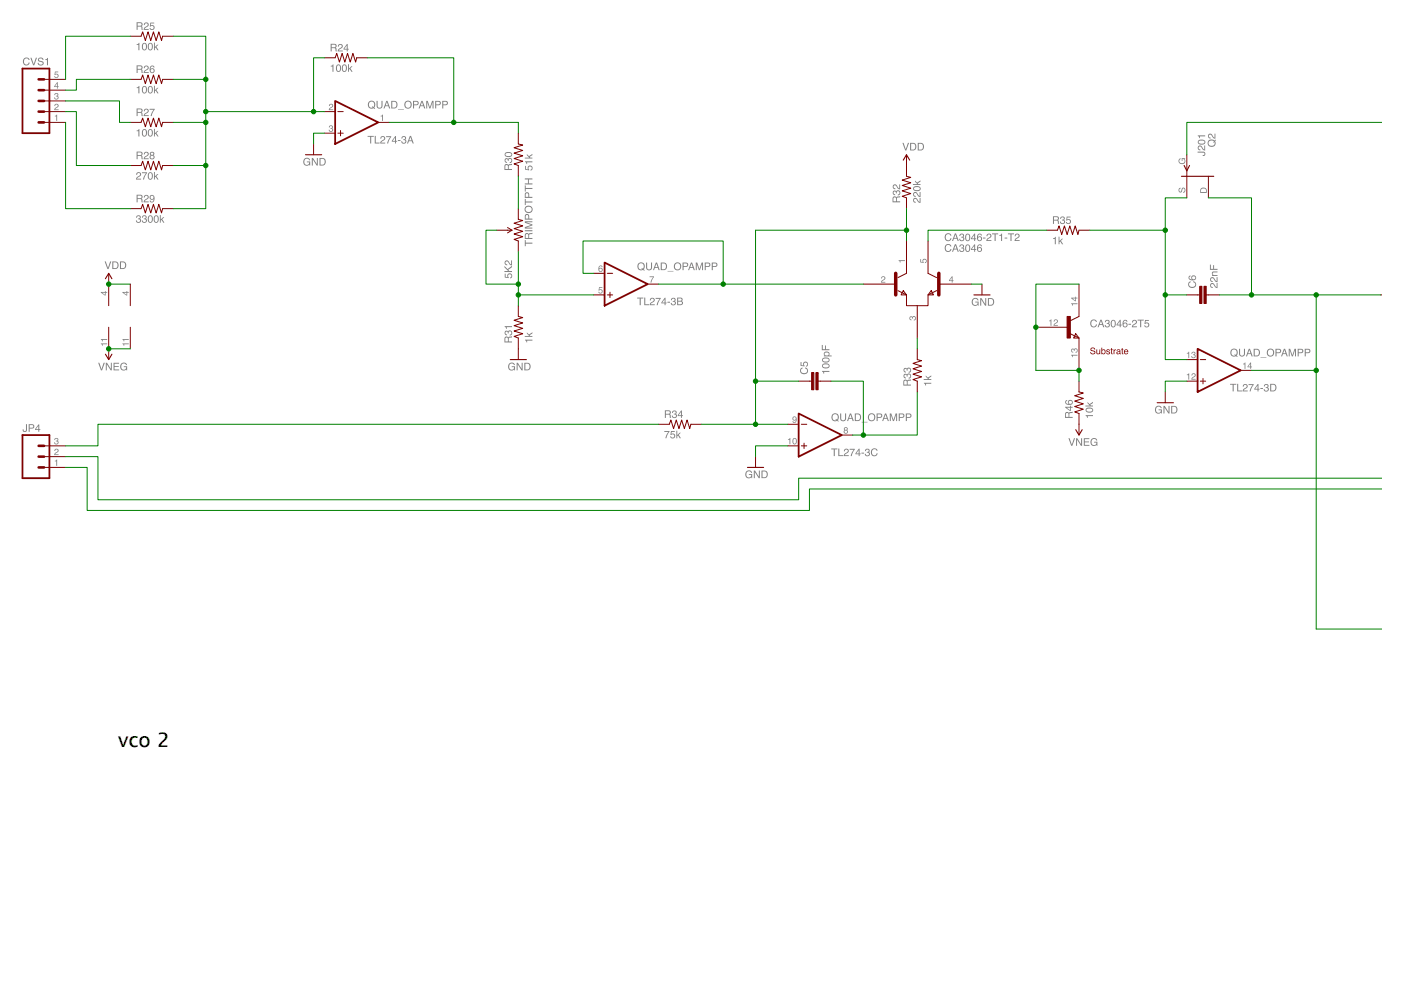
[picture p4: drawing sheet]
<svg xmlns="http://www.w3.org/2000/svg" width="297mm" height="210mm" viewBox="0 0 297 210" stroke-linecap="round" stroke-linejoin="round" font-family="sans-serif">
<defs><g id="words">
<text font-size="4.2" x="25" y="158.5">vco 2</text>
</g></defs>
<g fill="#808080">
<path d="M69.9 22.1a.46 .46 0 0 1 .7 .2 .46 .46 0 0 1-.4 .6l-.3 .3h.7v.2h-.9l.2-.5a.47 .47 0 0 0 .4-.2 .47 .47 0 0 0 0-.5h-.3l-.1 .3h-.2z"/>
<path d="M69.9 26.7a.39 .39 0 0 1 .6-.1 .39 .39 0 0 1-.1 .6 .45 .45 0 0 1-.1 .8 .45 .45 0 0 1-.6-.5h.2a.27 .27 0 0 0 .4 .3 .27 .27 0 0 0 0-.5h-.2v-.1a.22 .22 0 0 0 .3-.2 .22 .22 0 0 0-.2-.3l-.5 .3z"/>
<path d="M80.7 24.6l.5-.3v1.3h-.2v-.9h-.3z"/>
<path d="M11.6 24.6l.5-.3v1.3h-.2v-.9h-.3z"/>
<path d="M11.7 22.1a.46 .46 0 0 1 .7 .2 .46 .46 0 0 1-.5 .6l-.2 .3h.7v.2h-.9l.2-.5a.47 .47 0 0 0 .4-.2 .47 .47 0 0 0 0-.5h-.3l-.1 .3h-.2z"/>
<path d="M11.7 19.8a.39 .39 0 0 1 .6 0 .39 .39 0 0 1-.1 .6 .45 .45 0 0 1-.1 .7 .45 .45 0 0 1-.6-.4h.2a.27 .27 0 0 0 .3 .2 .27 .27 0 0 0 .1-.4l-.2-.1v-.1a.22 .22 0 0 0 .3-.2 .22 .22 0 0 0-.2-.2l-.5 .3z"/>
<path d="M11.6 15.2h.7v.1h-.5l-.1 .4a.47 .47 0 0 1 .7 .2 .47 .47 0 0 1-.3 .7 .47 .47 0 0 1-.6-.4h.2a.29 .29 0 0 0 .4 .1 .29 .29 0 0 0 .1-.5 .29 .29 0 0 0-.5 .1h-.2z"/>
<path d="M127 60.9h.7v.1h-.6v.4a.47 .47 0 0 1 .6 .2 .47 .47 0 0 1-.3 .7 .47 .47 0 0 1-.5-.4h.1a.29 .29 0 0 0 .5 .1 .29 .29 0 0 0 0-.5 .29 .29 0 0 0-.4 .1h-.2z"/>
<path d="M137.7 58.6h1l-.6 1.3h-.2l.1-.2 .5-.9h-.8z"/>
<path d="M190.5 55.2h1.4v.2h-1v.3h-.1z"/>
<path d="M187 58.7a.46 .46 0 0 1 .7 .2 .46 .46 0 0 1-.5 .6l-.2 .3h.7v.1h-.9l.1-.4a.47 .47 0 0 0 .5-.2 .47 .47 0 0 0 0-.6l-.3 .1-.1 .3h-.2z"/>
<path d="M192.9 67.2l.3-.1 .2 .1a.45 .45 0 0 1 .8 .1 .45 .45 0 0 1-.5 .6v-.1a.27 .27 0 0 0 .3-.4 .27 .27 0 0 0-.5 0v.2l-.1-.1a.22 .22 0 0 0-.2-.3 .22 .22 0 0 0-.2 .3l.3 .4-.5-.3z"/>
<path d="M195.1 54.9h.2v.6l.4 .1a.47 .47 0 0 1 .2-.7 .47 .47 0 0 1 .6 .3 .47 .47 0 0 1-.4 .6v-.2a.29 .29 0 0 0 .1-.4 .29 .29 0 0 0-.4-.1 .29 .29 0 0 0 .1 .5l-.1 .1-.7-.1z"/>
<path d="M11.6 97.7l.5-.3v1.4h-.2v-1h-.3z"/>
<path d="M11.7 95.2a.46 .46 0 0 1 .7 .2 .46 .46 0 0 1-.5 .7l-.2 .2h.7v.2h-.9l.2-.4a.47 .47 0 0 0 .4-.3 .47 .47 0 0 0 0-.5h-.3l-.1 .3h-.2z"/>
<path d="M11.7 92.9a.39 .39 0 0 1 .6 0 .39 .39 0 0 1-.1 .6 .45 .45 0 0 1-.1 .8 .45 .45 0 0 1-.6-.5h.2a.27 .27 0 0 0 .3 .3 .27 .27 0 0 0 .1-.5h-.2v-.2a.22 .22 0 0 0 .3-.1 .22 .22 0 0 0-.2-.3l-.5 .3z"/>
<path d="M250 40l.3-.2v.2a.32 .32 0 0 0-.3 .3 .32 .32 0 0 0 .3 .3h.1a.55 .55 0 0 1 .2-.6 .55 .55 0 0 1 .6-.1l.1 .4a.48 .48 0 0 1-.5 .6v-.2a.36 .36 0 0 0 .4-.4 .36 .36 0 0 0-.4-.3 .57 .57 0 0 1-.2 .6 .57 .57 0 0 1-.6 .1l-.1-.4z"/>
<path d="M250 33.7l.3-.1v.1a.49 .49 0 0 0 0 .8 .49 .49 0 0 0 .7 0 .49 .49 0 0 0-.1-.8h-.2v.4h-.2v-.6h.8l-.2 .2a.69 .69 0 0 1-.1 .9 .69 .69 0 0 1-.9 0 .69 .69 0 0 1-.1-.9z"/>
<path d="M78.3 21.5a.84 .84 0 0 1 1.1 .2 .84 .84 0 0 1-.1 1.1l.2 .2-.1 .1-.2-.2a.85 .85 0 0 1-1.2-.3 .85 .85 0 0 1 .3-1.1zM78.4 21.7a.65 .65 0 0 0-.2 .8 .65 .65 0 0 0 .8 .3l-.2-.1 .2-.2 .2 .2a.64 .64 0 0 0 .1-.9 .64 .64 0 0 0-.9-.1zM79.8 21.4h.3v1a.42 .42 0 0 0 .4 .5 .42 .42 0 0 0 .4-.5v-1h.2v.9a.64 .64 0 0 1-.6 .7 .64 .64 0 0 1-.7-.7zM82 21.6l-.2 .7h.5zM81.9 21.4h.3l.5 1.6h-.2l-.2-.5h-.6l-.2 .5h-.2zM83.2 21.6v1.2h.4a.63 .63 0 0 0 .5-.6 .63 .63 0 0 0-.5-.6zM82.9 21.4h.7a.82 .82 0 0 1 .7 .8 .82 .82 0 0 1-.7 .8h-.7zM84.4 23.2h1.2v.1h-1.2zM85.7 22.2a.85 .85 0 0 1 1.7 0 .85 .85 0 0 1-1.7 0zM85.9 22.2a.65 .65 0 0 0 1.3 0 .65 .65 0 0 0-1.3 0zM87.6 21.4h.7a.46 .46 0 0 1 .5 .5 .46 .46 0 0 1-.5 .4h-.5v.7h-.2zM87.8 21.6v.5h.4a.28 .28 0 0 0 .4-.2 .28 .28 0 0 0-.4-.3zM89.5 21.6l-.3 .7h.5zM89.3 21.4h.3l.6 1.6h-.3l-.1-.5h-.7l-.1 .5h-.3zM90.4 21.4h.3l.4 1.3 .5-1.3h.3v1.6h-.2v-1.4l-.4 1.4h-.3l-.4-1.4v1.4h-.2zM92.3 21.4h.7a.46 .46 0 0 1 .5 .5 .46 .46 0 0 1-.5 .4h-.5v.7h-.2zM92.5 21.6v.5h.4a.28 .28 0 0 0 .3-.2 .28 .28 0 0 0-.3-.3zM93.8 21.4h.7a.46 .46 0 0 1 .5 .5 .46 .46 0 0 1-.5 .4h-.5v.7h-.2zM94 21.6v.5h.4a.28 .28 0 0 0 .3-.2 .28 .28 0 0 0-.3-.3z"/>
<path d="M70.1 14l.6-.3v1.5h-.2v-1.1h-.4zM71.4 13.8a.67 .67 0 0 1 .8 .2 .67 .67 0 0 1 .1 .8 .55 .55 0 0 1-.7 .4 .55 .55 0 0 1-.4-.7zM71.6 13.9a.87 .87 0 0 0 .2 1.2 .76 .76 0 0 0 0-1.3zM72.6 13.8a.67 .67 0 0 1 .9 .2 .67 .67 0 0 1 0 .8 .55 .55 0 0 1-.7 .4 .55 .55 0 0 1-.3-.7zM72.9 13.9a.87 .87 0 0 0 .1 1.2 .76 .76 0 0 0 0-1.3zM73.8 13.6h.2v.9l.5-.5h.2l-.4 .5 .5 .7h-.3l-.4-.6-.1 .2v.4h-.2z"/>
<path d="M64.5 33.7a.71 .71 0 0 1 1.2 .3h-.2a.61 .61 0 0 0-1 .1 .61 .61 0 0 0 .6 .9l.3-.2 .2-.4h-.5v-.2h.7v.9l-.2-.2a.81 .81 0 0 1-1.2 0 .81 .81 0 0 1 .1-1.2zM66.1 33.5h.3l.8 1.3v-1.3h.2v1.6h-.3l-.8-1.3v1.3h-.2zM68 33.7v1.2h.3a.63 .63 0 0 0 .5-.6 .63 .63 0 0 0-.5-.6zM67.7 33.5h.7a.82 .82 0 0 1 .7 .8 .82 .82 0 0 1-.7 .8h-.7z"/>
<path d="M29 9.4l.6-.3v1.5h-.3v-1.1h-.3zM30.3 9.2a.67 .67 0 0 1 .8 .2 .67 .67 0 0 1 0 .8 .55 .55 0 0 1-.7 .5 .55 .55 0 0 1-.3-.8zM30.5 9.3a.87 .87 0 0 0 .1 1.2 .76 .76 0 0 0 0-1.2zM31.5 9.2a.67 .67 0 0 1 .9 .2 .67 .67 0 0 1 0 .8 .55 .55 0 0 1-.7 .5 .55 .55 0 0 1-.4-.8zM31.7 9.3a.87 .87 0 0 0 .2 1.2 .76 .76 0 0 0 0-1.2zM32.6 9h.2v1l.5-.5h.3l-.5 .4 .5 .7h-.2l-.4-.5-.2 .1v.4h-.2z"/>
<path d="M29 18.5l.6-.3v1.6h-.3v-1.1h-.3zM30.3 18.4a.67 .67 0 0 1 .8 .1 .67 .67 0 0 1 0 .9 .55 .55 0 0 1-.7 .4 .55 .55 0 0 1-.3-.8zM30.5 18.4a.87 .87 0 0 0 .1 1.3 .76 .76 0 0 0 0-1.3zM31.5 18.4a.67 .67 0 0 1 .9 .1 .67 .67 0 0 1 0 .9 .55 .55 0 0 1-.7 .4 .55 .55 0 0 1-.4-.8zM31.7 18.4a.87 .87 0 0 0 .2 1.3 .76 .76 0 0 0 0-1.3zM32.6 18.2h.2v.9l.5-.5h.3l-.5 .5 .5 .7h-.2l-.4-.6-.2 .1v.5h-.2z"/>
<path d="M29 27.7l.6-.3v1.5h-.3v-1.1h-.3zM30.3 27.5a.67 .67 0 0 1 .8 .2 .67 .67 0 0 1 0 .8 .55 .55 0 0 1-.7 .4 .55 .55 0 0 1-.3-.7zM30.5 27.6a.87 .87 0 0 0 .1 1.2 .76 .76 0 0 0 0-1.3zM31.5 27.5a.67 .67 0 0 1 .9 .2 .67 .67 0 0 1 0 .8 .55 .55 0 0 1-.7 .4 .55 .55 0 0 1-.4-.7zM31.7 27.6a.87 .87 0 0 0 .2 1.2 .76 .76 0 0 0 0-1.3zM32.6 27.3h.2v1l.5-.5h.3l-.5 .4 .5 .7h-.2l-.4-.6-.2 .2v.4h-.2z"/>
<path d="M29.1 36.6a.54 .54 0 0 1 .8 .3 .54 .54 0 0 1-.5 .7l-.3 .3h.8v.2h-1.1l.2-.5a.61 .61 0 0 0 .6-.8l-.4-.1-.1 .4h-.2zM30.1 36.5h1.1l-.7 1.6h-.2l.1-.3 .6-1.1h-.9zM31.5 36.7a.67 .67 0 0 1 .9 .1 .67 .67 0 0 1 0 .9 .55 .55 0 0 1-.7 .4 .55 .55 0 0 1-.4-.8zM31.7 36.7a.87 .87 0 0 0 .2 1.2 .76 .76 0 0 0 0-1.2zM32.6 36.5h.2v.9l.5-.5h.3l-.5 .4 .5 .8h-.2l-.4-.6-.2 .1v.5h-.2z"/>
<path d="M29 45.7a.45 .45 0 0 1 .7 0 .45 .45 0 0 1-.1 .7 .52 .52 0 0 1-.1 .9 .52 .52 0 0 1-.7-.6h.2a.32 .32 0 0 0 .5 .4 .32 .32 0 0 0 0-.6h-.3l.1-.2a.26 .26 0 0 0 .3-.2 .26 .26 0 0 0-.2-.3l-.3 .2v.2h-.2zM30.3 45.7a.45 .45 0 0 1 .7 0 .45 .45 0 0 1-.1 .7 .52 .52 0 0 1-.1 .9 .52 .52 0 0 1-.7-.6h.2a.32 .32 0 0 0 .4 .4 .32 .32 0 0 0 0-.6h-.2v-.2a.26 .26 0 0 0 .4-.2 .26 .26 0 0 0-.3-.3l-.3 .2v.2h-.2zM31.5 45.8a.67 .67 0 0 1 .9 .1 .67 .67 0 0 1 0 .9 .55 .55 0 0 1-.7 .4 .55 .55 0 0 1-.4-.7zM31.7 45.9a.87 .87 0 0 0 .2 1.2 .76 .76 0 0 0 0-1.3zM32.8 45.8a.67 .67 0 0 1 .8 .1 .67 .67 0 0 1 0 .9 .55 .55 0 0 1-.7 .4 .55 .55 0 0 1-.3-.7zM33 45.9a.87 .87 0 0 0 .1 1.2 .76 .76 0 0 0 0-1.3zM33.9 45.6h.2v.9l.5-.5h.2l-.4 .5 .5 .7h-.3l-.4-.6-.1 .2v.4h-.2z"/>
<path d="M111.3 35.2h.2v.6l.5 .1a.54 .54 0 0 1 .2-.8 .54 .54 0 0 1 .8 .4 .54 .54 0 0 1-.5 .7v-.2a.34 .34 0 0 0 .1-.5 .34 .34 0 0 0-.5-.1 .34 .34 0 0 0 .1 .5v.2l-.9-.1zM111.3 34.2h1.6v.2h-1.1v.4h-.2zM111.7 32.7l.4 .4 .8-.5v.3l-.6 .4 .1 .1h.5v.2h-1.6v-.2h.9l-.5-.5z"/>
<path d="M111.3 50.9h.2v.5h1.4v.3h-1.4v.5h-.2zM111.6 49.7l-.1 .8h.5l-.1-.8zM111.4 49.5l.4-.1 .3 .2 .8-.3v.3l-.6 .1-.1 .3v.5h.7v.2h-1.6zM111.3 48.8h1.6v.2h-1.6zM111.3 46.9h1.6v.2h-1.4l1.4 .5v.2l-1.4 .5h1.4v.2h-1.6v-.3l1.3-.5-1.3-.5zM111.4 45.5l.3-.1 .4 .1 .1 .9h.7v.2h-1.6zM111.6 45.6l-.1 .8h.5v-.7zM111.3 44.4a.83 .83 0 0 1 1.6 0 .83 .83 0 0 1-1.6 0zM111.4 44.4a.65 .65 0 0 0 1.3 0 .65 .65 0 0 0-1.3 0zM111.3 42.2h.2v.5h1.4v.2h-1.4v.6h-.2zM111.4 40.9l.3-.1 .4 .1 .1 .8h.7v.3h-1.6zM111.6 41l-.1 .7h.5v-.6zM111.3 39.3h.2v.6h1.4v.2h-1.4v.5h-.2zM111.3 37.8h1.6v.2h-.8v.9h.8v.2h-1.6v-.2h.6v-.9h-.6z"/>
<path d="M111.3 72h1.6v.2h-1.1v.4h-.2zM111.7 70.5l.4 .4 .8-.4v.2l-.6 .4 .1 .1h.5v.2h-1.6v-.2h.9l-.5-.5z"/>
<path d="M107.9 77.1a.71 .71 0 0 1 1.3 .3h-.2a.61 .61 0 0 0-1.1 .1 .61 .61 0 0 0 .6 .9l.4-.1 .1-.5h-.5v-.1h.7v.8l-.2-.2a.81 .81 0 0 1-1.2 0 .81 .81 0 0 1 .1-1.2zM109.5 76.9h.3l.8 1.3v-1.3h.2v1.6h-.2l-.9-1.3v1.3h-.2zM111.4 77.1v1.2h.4a.63 .63 0 0 0 .5-.6 .63 .63 0 0 0-.5-.6zM111.2 76.9h.6a.82 .82 0 0 1 .7 .8 .82 .82 0 0 1-.7 .8h-.6z"/>
<path d="M135.5 55.8a.84 .84 0 0 1 1.1 .2 .84 .84 0 0 1-.1 1.1l.2 .2-.1 .1-.3-.2a.85 .85 0 0 1-1.1-.3 .85 .85 0 0 1 .3-1.1zM135.5 56a.65 .65 0 0 0-.1 .8 .65 .65 0 0 0 .8 .3l-.2-.2 .1-.1 .2 .2a.64 .64 0 0 0 .1-.9 .64 .64 0 0 0-.9-.1zM137 55.7h.2v1a.42 .42 0 0 0 .4 .4 .42 .42 0 0 0 .4-.4v-1h.2v.9a.64 .64 0 0 1-.6 .7 .64 .64 0 0 1-.6-.7zM139.2 55.9l-.3 .7h.5zM139.1 55.7h.2l.6 1.6h-.3l-.1-.5h-.7l-.1 .5h-.3zM140.3 55.9v1.2h.4a.63 .63 0 0 0 .5-.6 .63 .63 0 0 0-.5-.6zM140.1 55.7h.6a.82 .82 0 0 1 .7 .8 .82 .82 0 0 1-.7 .8h-.6zM141.5 57.4h1.3v.2h-1.3zM142.9 56.5a.83 .83 0 0 1 1.6 0 .83 .83 0 0 1-1.6 0zM143.1 56.4a.62 .62 0 0 0 1.2 0 .62 .62 0 0 0-1.2 0zM144.7 55.7h.7a.46 .46 0 0 1 .5 .4 .46 .46 0 0 1-.5 .5h-.5v.7h-.2zM144.9 55.9v.5h.5a.28 .28 0 0 0 .3-.3 .28 .28 0 0 0-.3-.2zM146.6 55.9l-.3 .7h.6zM146.5 55.7h.2l.6 1.6h-.2l-.2-.5h-.6l-.2 .5h-.2zM147.5 55.7h.3l.5 1.3 .4-1.3h.4v1.6h-.2v-1.4l-.5 1.4h-.2l-.5-1.4v1.4h-.2zM149.4 55.7h.7a.46 .46 0 0 1 .5 .4 .46 .46 0 0 1-.5 .5h-.5v.7h-.2zM149.6 55.9v.5h.5a.28 .28 0 0 0 .3-.3 .28 .28 0 0 0-.3-.2zM150.9 55.7h.7a.46 .46 0 0 1 .5 .4 .46 .46 0 0 1-.5 .5h-.5v.7h-.2zM151.1 55.9v.5h.5a.28 .28 0 0 0 .3-.3 .28 .28 0 0 0-.3-.2z"/>
<path d="M22.2 55.4h.2l.5 1.4 .5-1.4h.2l-.6 1.6h-.2zM24 55.6v1.3h.4a.63 .63 0 0 0 .5-.7 .63 .63 0 0 0-.5-.6zM23.8 55.4h.7a.82 .82 0 0 1 .6 .8 .82 .82 0 0 1-.6 .8h-.7zM25.7 55.6v1.3h.3a.63 .63 0 0 0 .5-.7 .63 .63 0 0 0-.5-.6zM25.4 55.4h.7a.82 .82 0 0 1 .7 .8 .82 .82 0 0 1-.7 .8h-.7z"/>
<path d="M20.8 76.9h.3l.4 1.4 .5-1.4h.2l-.6 1.6h-.2zM22.4 76.9h.3l.8 1.3v-1.3h.2v1.6h-.2l-.9-1.3v1.3h-.2zM24.1 76.9h1.1v.2h-.9v.5h.9v.2h-.9v.5h1v.2h-1.2zM25.7 77.1a.71 .71 0 0 1 1.2 .3h-.2a.61 .61 0 0 0-1 .1 .61 .61 0 0 0 .5 .9l.4-.1 .2-.5h-.6v-.1h.8v.8l-.2-.2a.81 .81 0 0 1-1.2 0 .81 .81 0 0 1 .1-1.2z"/>
<path d="M200.5 52a.7 .7 0 0 1 .7-.3 .7 .7 0 0 1 .5 .6h-.2a.57 .57 0 0 0-.9-.2 .57 .57 0 0 0 0 .8 .49 .49 0 0 0 .5 .3 .49 .49 0 0 0 .4-.4h.2a.77 .77 0 0 1-1.1 .5 .77 .77 0 0 1-.2-1.2zM202.6 52l-.3 .7h.5zM202.5 51.8h.2l.6 1.6h-.3l-.1-.5h-.7l-.1 .5h-.3zM203.6 51.9a.45 .45 0 0 1 .7 0 .45 .45 0 0 1-.1 .7 .52 .52 0 0 1-.1 .8 .52 .52 0 0 1-.7-.5h.2a.32 .32 0 0 0 .4 .3 .32 .32 0 0 0 0-.5h-.2v-.2a.26 .26 0 0 0 .4-.2 .26 .26 0 0 0-.3-.3l-.3 .1v.2h-.2zM204.8 52a.67 .67 0 0 1 .9 .1 .67 .67 0 0 1 0 .9 .55 .55 0 0 1-.7 .4 .55 .55 0 0 1-.4-.8zM205 52a.87 .87 0 0 0 .2 1.2 .76 .76 0 0 0 0-1.2zM206.5 52.1l-.5 .7h.5zM206.6 51.8h.1v1h.3v.2h-.3v.4h-.2v-.4h-.6zM207.3 52l.6-.2 .3 .4h-.2a.32 .32 0 0 0-.4-.2 .32 .32 0 0 0-.2 .4l-.1 .2a.53 .53 0 0 1 .9 .2 .53 .53 0 0 1-.4 .7 .53 .53 0 0 1-.6-.6zM207.4 52.9a.34 .34 0 0 0 .6 0 .34 .34 0 0 0-.6 0z"/>
<path d="M193.7 42.1a.92 .92 0 0 1 1.2 .7h.1v-.8h.2v1l-.5-.2a.61 .61 0 0 0-.8-.6l-.1 .4 .4 .2v.2a.54 .54 0 0 1-.6-.3 .54 .54 0 0 1 .1-.6zM193.7 40.8a.92 .92 0 0 1 1.2 .7l.1 .1v-.9h.2v1.1l-.5-.2a.61 .61 0 0 0-.8-.6l-.1 .4 .4 .1v.2a.54 .54 0 0 1-.6-.3 .54 .54 0 0 1 .1-.6zM193.7 39.7a.95 .95 0 0 1 1.5 .3 .87 .87 0 0 1-.8 .5 .87 .87 0 0 1-.8-.5zM193.8 39.8a.64 .64 0 0 0 .5 .6 .64 .64 0 0 0 .7-.2 .56 .56 0 0 0-.3-.6 .56 .56 0 0 0-.6 .1zM194 38.3l.4 .4 .8-.5v.3l-.6 .4 .1 .1h.5v.2h-1.6v-.2h.9l-.5-.5z"/>
<path d="M191.3 30.3h.3l.4 1.4 .5-1.4h.2l-.5 1.6h-.3zM193.2 30.5v1.2h.4a.63 .63 0 0 0 .5-.6 .63 .63 0 0 0-.5-.6zM193 30.3h.6a.82 .82 0 0 1 .7 .8 .82 .82 0 0 1-.7 .8h-.6zM194.8 30.5v1.2h.4a.63 .63 0 0 0 .5-.6 .63 .63 0 0 0-.5-.6zM194.6 30.3h.6a.82 .82 0 0 1 .7 .8 .82 .82 0 0 1-.7 .8h-.6z"/>
<path d="M176.6 87.8a.84 .84 0 0 1 1.1 .2 .84 .84 0 0 1-.1 1.1l.2 .2-.1 .1-.2-.2a.85 .85 0 0 1-1.2-.3 .85 .85 0 0 1 .3-1.1zM176.7 88a.65 .65 0 0 0-.2 .8 .65 .65 0 0 0 .8 .3l-.2-.2 .1-.1 .3 .2a.64 .64 0 0 0 0-.9 .64 .64 0 0 0-.8-.1zM178.1 87.7h.2v1a.42 .42 0 0 0 .5 .4 .42 .42 0 0 0 .4-.4v-1h.2v.9a.64 .64 0 0 1-.6 .7 .64 .64 0 0 1-.7-.7zM180.3 87.9l-.2 .7h.5zM180.2 87.7h.2l.6 1.6h-.2l-.2-.5h-.6l-.2 .5h-.2zM181.5 87.9v1.2h.3a.63 .63 0 0 0 .5-.6 .63 .63 0 0 0-.5-.6zM181.2 87.7h.7a.82 .82 0 0 1 .7 .8 .82 .82 0 0 1-.7 .8h-.7zM182.7 89.4h1.2v.2h-1.2zM184 88.5a.85 .85 0 0 1 1.7 0 .85 .85 0 0 1-1.7 0zM184.2 88.4a.65 .65 0 0 0 1.3 0 .65 .65 0 0 0-1.3 0zM185.9 87.7h.7a.46 .46 0 0 1 .5 .4 .46 .46 0 0 1-.5 .5h-.5v.7h-.2zM186.1 87.9v.5h.4a.28 .28 0 0 0 .3-.3 .28 .28 0 0 0-.3-.2zM187.8 87.9l-.3 .7h.5zM187.6 87.7h.3l.6 1.6h-.3l-.1-.5h-.7l-.1 .5h-.3zM188.7 87.7h.3l.4 1.3 .5-1.3h.3v1.6h-.2v-1.4l-.5 1.4h-.2l-.4-1.4v1.4h-.2zM190.6 87.7h.7a.46 .46 0 0 1 .5 .4 .46 .46 0 0 1-.5 .5h-.5v.7h-.2zM190.8 87.9v.5h.4a.28 .28 0 0 0 .3-.3 .28 .28 0 0 0-.3-.2zM192.1 87.7h.7a.46 .46 0 0 1 .5 .4 .46 .46 0 0 1-.5 .5h-.5v.7h-.2zM192.3 87.9v.5h.4a.28 .28 0 0 0 .3-.3 .28 .28 0 0 0-.3-.2z"/>
<path d="M195.9 81.2h1.6v.2h-1.2v.3h-.1zM196.3 79.6l.4 .5 .8-.5v.2l-.6 .4 .1 .2h.5v.2h-1.7v-.2h1l-.5-.5z"/>
<path d="M174.3 78.6h1.6v.3h-1.2v.3h-.1zM174.4 77.3a.95 .95 0 0 1 1.5 .3 .87 .87 0 0 1-.8 .5 .87 .87 0 0 1-.8-.5zM174.5 77.4a.64 .64 0 0 0 .5 .6 .64 .64 0 0 0 .7-.3 .56 .56 0 0 0-.3-.5 .56 .56 0 0 0-.6 .1zM174.4 76a.95 .95 0 0 1 1.5 .3 .87 .87 0 0 1-.8 .6 .87 .87 0 0 1-.8-.6zM174.5 76.2a.64 .64 0 0 0 .5 .5 .64 .64 0 0 0 .7-.2 .56 .56 0 0 0-.3-.5 .56 .56 0 0 0-.6 0zM174.9 74.9a.39 .39 0 0 0 .4 .5 .39 .39 0 0 0 .3-.6l-.5-.1zM174.8 74.7a.59 .59 0 0 1 .8-.1 .59 .59 0 0 1 .2 .7l.5 .1v.2h-1.6v-.2h.1l-.2-.4zM174.2 73.1h.2v.9h.5v-.8h.2v.8h.8v.3h-1.7z"/>
<path d="M158.2 100a.71 .71 0 0 1 1.3 .3h-.3a.61 .61 0 0 0-1 .1 .61 .61 0 0 0 .6 .8l.3-.1 .2-.4h-.5v-.2h.7v.9l-.2-.2a.81 .81 0 0 1-1.2-.1 .81 .81 0 0 1 .1-1.1zM159.8 99.8h.3l.8 1.3v-1.3h.2v1.6h-.2l-.9-1.3v1.3h-.2zM161.7 100v1.2h.4a.63 .63 0 0 0 .5-.6 .63 .63 0 0 0-.5-.6zM161.5 99.8h.6a.82 .82 0 0 1 .7 .8 .82 .82 0 0 1-.7 .8h-.6z"/>
<path d="M140.8 91.4h1.1l-.6 1.5h-.2v-.3l.6-1h-.9zM142.3 91.4h.8v.2h-.7l-.1 .4a.54 .54 0 0 1 .8 .3 .54 .54 0 0 1-.3 .7 .54 .54 0 0 1-.7-.5h.2a.34 .34 0 0 0 .5 .2 .34 .34 0 0 0 0-.5 .34 .34 0 0 0-.5 0h-.2zM143.4 91.3h.2v.9l.5-.5h.2l-.4 .5 .5 .7h-.3l-.3-.6-.2 .2v.4h-.2z"/>
<path d="M206.2 63.4a.71 .71 0 0 1 1.3 .3h-.3a.61 .61 0 0 0-1 .1 .61 .61 0 0 0 .6 .9l.3-.2 .2-.4h-.5v-.1h.7v.8l-.2-.2a.81 .81 0 0 1-1.2 0 .81 .81 0 0 1 .1-1.2zM207.8 63.2h.3l.8 1.3v-1.3h.2v1.6h-.2l-.9-1.3v1.3h-.2zM209.7 63.4v1.2h.4a.63 .63 0 0 0 .5-.6 .63 .63 0 0 0-.5-.6zM209.5 63.2h.6a.82 .82 0 0 1 .7 .8 .82 .82 0 0 1-.7 .8h-.6z"/>
<path d="M223.3 50.5l.5-.3v1.6h-.2v-1.1h-.3zM224.4 50.2h.2v.9l.5-.5h.3l-.5 .5 .5 .7h-.2l-.4-.6-.2 .1v.5h-.2z"/>
<path d="M261.2 74a.84 .84 0 0 1 1.1 .3 .84 .84 0 0 1-.1 1.1l.2 .2-.1 .1-.2-.2a.85 .85 0 0 1-1.2-.3 .85 .85 0 0 1 .3-1.2zM261.2 74.3a.65 .65 0 0 0-.1 .8 .65 .65 0 0 0 .8 .3l-.2-.2 .1-.1 .2 .2a.64 .64 0 0 0 .1-.9 .64 .64 0 0 0-.9-.1zM262.7 74h.2v.9a.42 .42 0 0 0 .4 .5 .42 .42 0 0 0 .4-.5v-.9h.3v.9a.64 .64 0 0 1-.7 .7 .64 .64 0 0 1-.6-.7zM264.9 74.2l-.3 .7h.5zM264.8 74h.2l.6 1.6h-.2l-.2-.5h-.6l-.2 .5h-.2zM266 74.1v1.3h.4a.63 .63 0 0 0 .5-.6 .63 .63 0 0 0-.5-.7zM265.8 74h.7a.82 .82 0 0 1 .6 .8 .82 .82 0 0 1-.6 .8h-.7zM267.2 75.7h1.3v.1h-1.3zM268.6 74.8a.83 .83 0 0 1 1.6 0 .83 .83 0 0 1-1.6 0zM268.8 74.7a.62 .62 0 0 0 1.2 0 .62 .62 0 0 0-1.2 0zM270.4 74h.8a.46 .46 0 0 1 .4 .4 .46 .46 0 0 1-.4 .5h-.6v.7h-.2zM270.6 74.1v.6h.5a.28 .28 0 0 0 .3-.3 .28 .28 0 0 0-.3-.3zM272.3 74.2l-.2 .7h.5zM272.2 74h.3l.5 1.6h-.2l-.2-.5h-.6l-.2 .5h-.2zM273.2 74h.3l.5 1.3 .5-1.3h.3v1.6h-.2v-1.4l-.5 1.4h-.2l-.5-1.4v1.4h-.2zM275.1 74h.8a.46 .46 0 0 1 .4 .4 .46 .46 0 0 1-.4 .5h-.6v.7h-.2zM275.3 74.1v.6h.5a.28 .28 0 0 0 .3-.3 .28 .28 0 0 0-.3-.3zM276.6 74h.7a.46 .46 0 0 1 .5 .4 .46 .46 0 0 1-.5 .5h-.5v.7h-.2zM276.8 74.1v.6h.5a.28 .28 0 0 0 .3-.3 .28 .28 0 0 0-.3-.3z"/>
<path d="M245.1 86.2a.71 .71 0 0 1 1.2 .3h-.2a.61 .61 0 0 0-1 .2 .61 .61 0 0 0 .5 .8l.4-.1 .1-.4h-.5v-.2h.7v.9l-.1-.2a.81 .81 0 0 1-1.2-.1 .81 .81 0 0 1 .1-1.2zM246.7 86.1h.2l.9 1.3v-1.3h.2v1.6h-.3l-.8-1.3v1.3h-.2zM248.5 86.2v1.3h.4a.63 .63 0 0 0 .5-.6 .63 .63 0 0 0-.5-.7zM248.3 86.1h.7a.82 .82 0 0 1 .6 .8 .82 .82 0 0 1-.6 .8h-.7z"/>
<path d="M256.7 60.1a.92 .92 0 0 1 1.1 .7l.2 .1v-.9h.1v1.1l-.5-.2a.61 .61 0 0 0-.8-.6v.4l.3 .1v.2a.54 .54 0 0 1-.5-.3 .54 .54 0 0 1 .1-.6zM256.7 58.9a.92 .92 0 0 1 1.1 .7h.2v-.8h.1v1l-.5-.2a.61 .61 0 0 0-.8-.5v.3l.3 .2v.2a.54 .54 0 0 1-.5-.3 .54 .54 0 0 1 .1-.6zM257 57.7l.2-.1h.9v.2h-.7a.29 .29 0 0 0-.3 .3 .29 .29 0 0 0 .4 .2h.6v.2h-1.1v-.2h.1l-.2-.2zM256.5 56.1h.2v.9h.5v-.8h.2v.8h.7v.2h-1.6z"/>
<path d="M253.9 32.2h1.1a.47 .47 0 0 1 .6 .4 .47 .47 0 0 1-.6 .5v-.2a.26 .26 0 0 0 .4-.2 .26 .26 0 0 0-.2-.3h-1.3zM254.1 31a.92 .92 0 0 1 1.1 .7h.1v-.9h.2v1.1l-.5-.2a.61 .61 0 0 0-.8-.6v.4l.3 .2v.2a.54 .54 0 0 1-.5-.3 .54 .54 0 0 1 .1-.6zM254.1 29.8a.95 .95 0 0 1 1.5 .3 .87 .87 0 0 1-.8 .6 .87 .87 0 0 1-.9-.6zM254.2 30a.64 .64 0 0 0 .4 .5 .64 .64 0 0 0 .7-.2 .56 .56 0 0 0-.3-.5 .56 .56 0 0 0-.6 0zM254 28.7h1.5v.2h-1.1v.4h-.1z"/>
<path d="M230.2 88h1.5v.2h-1.1v.4h-.1zM230.3 86.6a.95 .95 0 0 1 1.5 .4 .87 .87 0 0 1-.8 .5 .87 .87 0 0 1-.8-.5zM230.4 86.8a.64 .64 0 0 0 .5 .6 .64 .64 0 0 0 .6-.3 .56 .56 0 0 0-.3-.5 .56 .56 0 0 0-.6 .1zM230.6 85.2l.4 .5 .7-.5v.3l-.6 .3 .2 .2h.4v.2h-1.6v-.2h1l-.5-.5z"/>
<path d="M226.5 92.9h.3l.4 1.4 .5-1.4h.2l-.5 1.6h-.3zM228.1 92.9h.3l.8 1.3v-1.3h.2v1.6h-.2l-.8-1.3v1.3h-.3zM229.8 92.9h1.2v.2h-1v.5h.9v.2h-.9v.5h1v.2h-1.2zM231.4 93.1a.71 .71 0 0 1 1.2 .3h-.2a.61 .61 0 0 0-1 .1 .61 .61 0 0 0 .6 .9l.3-.1 .2-.5h-.5v-.1h.7v.8l-.2-.2a.81 .81 0 0 1-1.2 0 .81 .81 0 0 1 .1-1.2z"/>
<path d="M77.9 28.8h1.3v.2h-.5v1.4h-.2v-1.4h-.6zM79.4 28.8h.3v1.4h.8v.2h-1.1zM80.8 29a.54 .54 0 0 1 .9 .2 .54 .54 0 0 1-.6 .7l-.3 .3h.9v.2h-1.1l.2-.5a.61 .61 0 0 0 .6-.8h-.4l-.2 .3h-.2zM81.9 28.9h1l-.6 1.5h-.2v-.3l.6-1h-.8zM83.8 29.2l-.5 .7h.5zM83.8 28.9h.2v1h.2v.1h-.2v.4h-.2v-.4h-.7zM84.4 29.7h.5v.2h-.5zM85.3 29a.45 .45 0 0 1 .7-.1 .45 .45 0 0 1-.1 .7 .52 .52 0 0 1-.1 .9 .52 .52 0 0 1-.7-.6h.2a.32 .32 0 0 0 .4 .4 .32 .32 0 0 0 0-.6h-.2v-.2a.26 .26 0 0 0 .4-.2 .26 .26 0 0 0-.3-.3l-.3 .2v.2h-.2zM87 29.1l-.2 .7h.5zM86.9 28.8h.2l.6 1.6h-.2l-.2-.5h-.6l-.2 .5h-.2z"/>
<path d="M70.3 9.5v.5h.5a.28 .28 0 0 0 .4-.2 .28 .28 0 0 0-.3-.3zM70.1 9.3h.7a.44 .44 0 0 1 .6 .3 .44 .44 0 0 1-.2 .5l.2 .8h-.2l-.1-.6-.3-.1h-.5v.7h-.2zM71.8 9.4a.54 .54 0 0 1 .9 .3 .54 .54 0 0 1-.6 .7l-.3 .3h.9v.2h-1.1l.2-.5a.61 .61 0 0 0 .6-.8l-.4-.1-.2 .4h-.2zM73.5 9.6l-.5 .7h.5zM73.5 9.3h.2v1h.2v.2h-.2v.4h-.2v-.4h-.7z"/>
<path d="M5 12.4a.7 .7 0 0 1 .7-.2 .7 .7 0 0 1 .6 .5h-.2a.57 .57 0 0 0-.9-.2 .57 .57 0 0 0-.1 .9 .49 .49 0 0 0 .6 .3 .49 .49 0 0 0 .4-.4h.2a.77 .77 0 0 1-1.1 .5 .77 .77 0 0 1-.3-1.2zM6.4 12.2h.3l.4 1.4 .5-1.4h.2l-.5 1.6h-.3zM8.2 12.3a.63 .63 0 0 1 1 .4h-.2a.37 .37 0 0 0-.4-.3 .37 .37 0 0 0-.3 .4 .69 .69 0 0 1 .9 .9 .69 .69 0 0 1-.7 .2 .69 .69 0 0 1-.5-.6h.2a.4 .4 0 0 0 .4 .4 .4 .4 0 0 0 .4-.5 .76 .76 0 0 1-.9-.7zM9.6 12.6l.6-.3v1.5h-.2v-1.1h-.4z"/>
<path d="M12.1 17.7l-.5 .6h.5zM12.1 17.4h.1v.9h.2v.2h-.2v.3h-.1v-.3h-.6z"/>
<path d="M29.2 4.9v.6h.5a.28 .28 0 0 0 .3-.3 .28 .28 0 0 0-.3-.3zM29 4.7h.7a.44 .44 0 0 1 .5 .3 .44 .44 0 0 1-.2 .5l.3 .8h-.3v-.6l-.3-.1h-.5v.7h-.2zM30.7 4.9a.54 .54 0 0 1 .8 .2 .54 .54 0 0 1-.5 .7l-.3 .3h.8v.2h-1l.1-.5a.61 .61 0 0 0 .6-.8h-.4l-.1 .3h-.2zM31.9 4.8h.8v.2h-.7v.4a.54 .54 0 0 1 .7 .3 .54 .54 0 0 1-.3 .7 .54 .54 0 0 1-.7-.5h.2a.34 .34 0 0 0 .5 .2 .34 .34 0 0 0 .1-.5 .34 .34 0 0 0-.6 0h-.1z"/>
<path d="M29.2 14v.6h.5a.28 .28 0 0 0 .3-.3 .28 .28 0 0 0-.3-.3zM29 13.9h.7a.44 .44 0 0 1 .5 .2 .44 .44 0 0 1-.2 .6l.3 .8h-.3v-.6l-.3-.1h-.5v.7h-.2zM30.7 14a.54 .54 0 0 1 .8 .3 .54 .54 0 0 1-.5 .7l-.3 .3h.8v.2h-1l.1-.5a.61 .61 0 0 0 .6-.8l-.4-.1-.1 .4h-.2zM31.9 14.1l.6-.2 .3 .4h-.2a.32 .32 0 0 0-.4-.2 .32 .32 0 0 0-.3 .4v.2a.53 .53 0 0 1 .8 .1 .53 .53 0 0 1-.3 .8 .53 .53 0 0 1-.7-.6zM31.9 15a.35 .35 0 0 0 .7 0 .35 .35 0 0 0-.7 0z"/>
<path d="M29.2 23.2v.5h.5a.28 .28 0 0 0 .3-.2 .28 .28 0 0 0-.3-.3zM29 23h.7a.44 .44 0 0 1 .5 .3 .44 .44 0 0 1-.2 .5l.3 .8h-.3v-.6l-.3-.1h-.5v.7h-.2zM30.7 23.1a.54 .54 0 0 1 .8 .3 .54 .54 0 0 1-.5 .7l-.3 .3h.8v.2h-1l.1-.5a.61 .61 0 0 0 .6-.8h-.4l-.1 .3h-.2zM31.7 23.1h1.1l-.6 1.5h-.3l.1-.3 .6-1h-.9z"/>
<path d="M29.2 32.3v.6h.5a.28 .28 0 0 0 .3-.3 .28 .28 0 0 0-.3-.3zM29 32.1h.7a.44 .44 0 0 1 .5 .3 .44 .44 0 0 1-.2 .6l.3 .8h-.3v-.6l-.3-.1h-.5v.7h-.2zM30.7 32.3a.54 .54 0 0 1 .8 .2 .54 .54 0 0 1-.5 .7l-.3 .4h.8v.2h-1l.1-.5a.61 .61 0 0 0 .6-.9h-.4l-.1 .3h-.2zM32 32.6a.27 .27 0 0 0 .5 0 .27 .27 0 0 0-.5 0zM31.9 33.3a.35 .35 0 0 0 .7 0 .35 .35 0 0 0-.7 0zM31.9 32.3a.45 .45 0 0 1 .7-.1 .45 .45 0 0 1-.1 .7 .48 .48 0 0 1 .1 .7 .48 .48 0 0 1-.7 0 .48 .48 0 0 1 .1-.7l-.2-.3z"/>
<path d="M29.2 41.5v.5h.5a.28 .28 0 0 0 .3-.2 .28 .28 0 0 0-.3-.3zM29 41.3h.7a.44 .44 0 0 1 .5 .3 .44 .44 0 0 1-.2 .5l.3 .8h-.3v-.6l-.3-.1h-.5v.7h-.2zM30.7 41.4a.54 .54 0 0 1 .8 .3 .54 .54 0 0 1-.5 .7l-.3 .3h.8v.2h-1l.1-.5a.61 .61 0 0 0 .6-.8l-.4-.1-.1 .4h-.2zM31.8 41.5a.65 .65 0 0 1 .9 .1 .65 .65 0 0 1 0 .8 .51 .51 0 0 1-.4 .5 .51 .51 0 0 1-.6-.4h.2a.31 .31 0 0 0 .4 .3 .31 .31 0 0 0 .2-.4l.1-.2a.51 .51 0 0 1-.8 0 .51 .51 0 0 1 0-.7zM31.9 41.8a.35 .35 0 0 0 .7 0 .35 .35 0 0 0-.7 0z"/>
<path d="M107.3 35l-.2 .8h.6l-.1-.7zM107.1 34.9l.4-.1 .3 .2 .8-.3v.3l-.6 .1-.1 .2v.5h.7v.2h-1.7zM107.1 33.7l.3-.2 .3 .2a.52 .52 0 0 1 .9 .2 .52 .52 0 0 1-.5 .7v-.2a.32 .32 0 0 0 .3-.5 .32 .32 0 0 0-.6 0v.2h-.1a.26 .26 0 0 0-.2-.4 .26 .26 0 0 0-.3 .3l.1 .3h.2v.2l-.5-.3zM107.1 32.4a.95 .95 0 0 1 1.5 .4 .87 .87 0 0 1-.8 .5 .87 .87 0 0 1-.8-.5zM107.2 32.6a.64 .64 0 0 0 .5 .6 .64 .64 0 0 0 .7-.3 .56 .56 0 0 0-.3-.5 .56 .56 0 0 0-.6 .1z"/>
<path d="M107 58h.2v.7l.4 .1a.54 .54 0 0 1 .3-.8 .54 .54 0 0 1 .7 .4 .54 .54 0 0 1-.4 .6v-.2a.34 .34 0 0 0 .1-.5 .34 .34 0 0 0-.5 0 .34 .34 0 0 0 .1 .5v.2l-.9-.1zM106.9 56.4l.7 .7 1-.7v.2l-.8 .6 .2 .3h.6v.2h-1.7v-.2h.8l-.8-.8zM107.1 55.3a.92 .92 0 0 1 1.2 .7l.1 .1v-.9h.2v1.1l-.5-.2a.61 .61 0 0 0-.9-.6v.4l.3 .1v.2a.54 .54 0 0 1-.5-.3 .54 .54 0 0 1 .1-.6z"/>
<path d="M107.3 71.6l-.2 .8h.6l-.1-.8zM107.1 71.4h.4l.3 .2 .8-.3v.2l-.6 .1-.1 .3v.5h.7v.2h-1.7zM107.1 70.2l.3-.1 .3 .2a.52 .52 0 0 1 .9 .1 .52 .52 0 0 1-.5 .7v-.2a.32 .32 0 0 0 .3-.4 .32 .32 0 0 0-.6 0v.2h-.1a.26 .26 0 0 0-.2-.4 .26 .26 0 0 0-.3 .3l.1 .3h.2v.2l-.5-.3zM107 69.1h1.6v.3h-1.2v.3h-.1z"/>
<path d="M135.1 63.1h1.3v.2h-.6v1.4h-.2v-1.4h-.5zM136.6 63.1h.2v1.4h.8v.2h-1zM138 63.2a.54 .54 0 0 1 .8 .3 .54 .54 0 0 1-.5 .7l-.3 .3h.8v.2h-1.1l.2-.5a.61 .61 0 0 0 .6-.8h-.4l-.1 .3h-.2zM139 63.2h1.1l-.7 1.5h-.2l.1-.3 .6-1h-.9zM140.9 63.4l-.5 .8h.5zM140.9 63.1h.2v1.1h.2v.1h-.2v.4h-.2v-.4h-.7zM141.5 64h.6v.2h-.6zM142.4 63.2a.45 .45 0 0 1 .7 0 .45 .45 0 0 1-.1 .7 .52 .52 0 0 1-.1 .9 .52 .52 0 0 1-.7-.6h.2a.32 .32 0 0 0 .5 .4 .32 .32 0 0 0 0-.6h-.3l.1-.2a.26 .26 0 0 0 .3-.2 .26 .26 0 0 0-.2-.3l-.3 .1-.1 .3h-.1zM143.8 63.3v.5h.4a.26 .26 0 0 0 .3-.3 .26 .26 0 0 0-.3-.2zM143.8 64v.5l.7-.1-.1-.4zM143.6 63.1h.7a.4 .4 0 0 1 .4 .3 .4 .4 0 0 1-.2 .4 .45 .45 0 0 1 .3 .6 .45 .45 0 0 1-.5 .3h-.7z"/>
<path d="M127 56.4l.5-.1 .3 .3-.6-.1-.2 .4a.46 .46 0 0 1 .8 .2 .46 .46 0 0 1-.4 .6 .46 .46 0 0 1-.5-.5zM127.1 57.2a.29 .29 0 0 0 .5 0 .29 .29 0 0 0-.5 0z"/>
<path d="M21.6 62.1l.7 .4v-.4zM21.4 61.9h.9v-.2h.1v.2h.3v.2h-.3v.6h-.2l-.8-.7z"/>
<path d="M21.4 72.8h1.3v.2h-.9v.3h-.2zM21.4 71.9h1.3v.2h-.9v.3h-.2z"/>
<path d="M200.5 49.7a.7 .7 0 0 1 .7-.2 .7 .7 0 0 1 .5 .5h-.2a.57 .57 0 0 0-.9-.2 .57 .57 0 0 0 0 .8 .49 .49 0 0 0 .5 .3 .49 .49 0 0 0 .4-.4h.2a.77 .77 0 0 1-1.1 .6 .77 .77 0 0 1-.2-1.2zM202.6 49.7l-.3 .7h.5zM202.5 49.5h.2l.6 1.6h-.3l-.1-.5h-.7l-.1 .5h-.3zM203.6 49.6a.45 .45 0 0 1 .7 0 .45 .45 0 0 1-.1 .7 .52 .52 0 0 1-.1 .9 .52 .52 0 0 1-.7-.6h.2a.32 .32 0 0 0 .4 .4 .32 .32 0 0 0 0-.6h-.2v-.2a.26 .26 0 0 0 .4-.2 .26 .26 0 0 0-.3-.3l-.3 .1v.2h-.2zM204.8 49.7a.67 .67 0 0 1 .9 .1 .67 .67 0 0 1 0 .9 .55 .55 0 0 1-.7 .4 .55 .55 0 0 1-.4-.8zM205 49.7a.87 .87 0 0 0 .2 1.3 .76 .76 0 0 0 0-1.3zM206.5 49.8l-.5 .7h.5zM206.6 49.5h.1v1h.3v.2h-.3v.4h-.2v-.4h-.6zM207.3 49.7l.6-.1 .3 .3h-.2a.32 .32 0 0 0-.4-.2 .32 .32 0 0 0-.2 .4l-.1 .2a.53 .53 0 0 1 .9 .2 .53 .53 0 0 1-.4 .7 .53 .53 0 0 1-.6-.6zM207.4 50.6a.34 .34 0 0 0 .6 0 .34 .34 0 0 0-.6 0zM208.4 50.4h.5v.2h-.5zM209.3 49.6a.54 .54 0 0 1 .9 .3 .54 .54 0 0 1-.6 .7l-.3 .3h.9v.2h-1.1l.2-.5a.61 .61 0 0 0 .6-.8l-.4-.1-.1 .4h-.2zM210.3 49.5h1.3v.2h-.5v1.4h-.2v-1.4h-.6zM211.9 49.8l.6-.3v1.6h-.3v-1.1h-.3zM213 50.4h.6v.2h-.6zM213.7 49.5h1.3v.2h-.5v1.4h-.3v-1.4h-.5zM215.3 49.6a.54 .54 0 0 1 .9 .3 .54 .54 0 0 1-.6 .7l-.3 .3h.9v.2h-1.1l.2-.5a.61 .61 0 0 0 .6-.8l-.4-.1-.2 .4h-.2z"/>
<path d="M201.8 58.8l-.4 .6h.4zM201.8 58.6h.2v.8h.2v.2h-.2v.3h-.2v-.3h-.6z"/>
<path d="M189.5 41.9l-.1 .8h.6l-.1-.8zM189.4 41.7l.4-.1 .3 .3 .7-.3v.2l-.5 .1-.1 .3v.5h.6v.2h-1.6zM189.4 40.5l.3-.1 .3 .2a.52 .52 0 0 1 .9 .1 .52 .52 0 0 1-.5 .7v-.2a.32 .32 0 0 0 .3-.4 .32 .32 0 0 0-.6 0v.2l-.1-.1a.26 .26 0 0 0-.3-.3 .26 .26 0 0 0-.2 .3l.1 .2 .2 .1v.2l-.5-.3zM189.4 39.2a.92 .92 0 0 1 1.1 .7h.2v-.8h.1v1.1l-.5-.2a.61 .61 0 0 0-.8-.6v.4l.3 .1v.2a.54 .54 0 0 1-.5-.3 .54 .54 0 0 1 .1-.6z"/>
<path d="M176.2 95.1h1.3v.2h-.5v1.4h-.2v-1.4h-.6zM177.7 95.1h.3v1.4h.8v.2h-1.1zM179.1 95.2a.54 .54 0 0 1 .9 .3 .54 .54 0 0 1-.6 .7l-.3 .3h.9v.2h-1.1l.2-.5a.61 .61 0 0 0 .6-.8l-.4-.1-.2 .4h-.2zM180.1 95.2h1.1l-.6 1.5h-.2v-.3l.6-1h-.9zM182 95.4l-.5 .7h.5zM182.1 95.1h.1v1h.3v.2h-.3v.4h-.1v-.4h-.7zM182.6 96h.6v.2h-.6zM183.6 95.2a.45 .45 0 0 1 .6 0 .45 .45 0 0 1 0 .7 .52 .52 0 0 1-.1 .9 .52 .52 0 0 1-.7-.6h.2a.32 .32 0 0 0 .4 .4 .32 .32 0 0 0 0-.6h-.2v-.2a.26 .26 0 0 0 .4-.2 .26 .26 0 0 0-.3-.3l-.3 .1v.2h-.2zM184.8 95.3a.7 .7 0 0 1 .7-.2 .7 .7 0 0 1 .6 .5h-.3a.57 .57 0 0 0-.8-.2 .57 .57 0 0 0-.1 .8 .49 .49 0 0 0 .5 .3 .49 .49 0 0 0 .5-.4h.2a.77 .77 0 0 1-1.1 .6 .77 .77 0 0 1-.3-1.2z"/>
<path d="M168.1 88.4a.6 .6 0 0 1 .8 .2 .6 .6 0 0 1-.1 .8l-.4 .3-.4-.3v-.1h.2l.1 .2h.2l.2-.5a.43 .43 0 0 1-.6 .1 .43 .43 0 0 1 0-.7zM168.2 88.7a.3 .3 0 0 0 .6 0 .3 .3 0 0 0-.6 0z"/>
<path d="M167.1 93.1l.5-.2v1.3h-.2v-1h-.3zM168.2 93a.58 .58 0 0 1 .7 .1 .58 .58 0 0 1 0 .8 .47 .47 0 0 1-.6 .3 .47 .47 0 0 1-.3-.6zM168.4 93a.58 .58 0 0 0-.2 .6 .58 .58 0 0 0 .4 .5 .74 .74 0 0 0-.1-1.1z"/>
<path d="M179.1 90.9a.23 .23 0 0 0 .4 0 .23 .23 0 0 0-.4 0zM179 91.6a.3 .3 0 0 0 .6 0 .3 .3 0 0 0-.6 0zM179 90.7a.39 .39 0 0 1 .6-.1 .39 .39 0 0 1 0 .6 .42 .42 0 0 1 0 .6 .42 .42 0 0 1-.6 0 .42 .42 0 0 1 .1-.6l-.2-.3z"/>
<path d="M191.8 80.7l-.1 .8h.6l-.1-.7zM191.7 80.6l.4-.1 .2 .2 .8-.3v.3l-.6 .1-.1 .2v.5h.7v.3h-1.6zM191.7 79.4l.3-.2 .3 .2a.52 .52 0 0 1 .9 .2 .52 .52 0 0 1-.6 .7v-.2a.32 .32 0 0 0 .4-.5 .32 .32 0 0 0-.6 0v.3l-.2-.1a.26 .26 0 0 0-.2-.3 .26 .26 0 0 0-.3 .2l.2 .3h.2v.2l-.5-.3zM191.7 78.1l.3-.1 .3 .2a.52 .52 0 0 1 .9 .1 .52 .52 0 0 1-.6 .7v-.2a.32 .32 0 0 0 .4-.4 .32 .32 0 0 0-.6 0v.2h-.2a.26 .26 0 0 0-.2-.4 .26 .26 0 0 0-.3 .3l.2 .3h.2v.2l-.5-.3z"/>
<path d="M169.8 78.1l.4-.2v.2a.57 .57 0 0 0-.2 .9 .57 .57 0 0 0 .8 .1 .49 .49 0 0 0 .3-.6 .49 .49 0 0 0-.4-.4v-.2a.77 .77 0 0 1 .5 1.1 .77 .77 0 0 1-1.2 .3l-.3-.5zM169.7 76.8h.2v.6l.5 .1a.54 .54 0 0 1 .2-.8 .54 .54 0 0 1 .8 .4 .54 .54 0 0 1-.5 .6v-.2a.34 .34 0 0 0 .1-.5 .34 .34 0 0 0-.5 0 .34 .34 0 0 0 .1 .5v.2l-.9-.1z"/>
<path d="M5.5 89.9h.2v1.2a.47 .47 0 0 1-.5 .5 .47 .47 0 0 1-.4-.6h.2a.26 .26 0 0 0 .2 .4 .26 .26 0 0 0 .3-.2zM6.1 89.9h.7a.46 .46 0 0 1 .5 .5 .46 .46 0 0 1-.5 .5h-.5v.7h-.2zM6.3 90.1v.6h.4a.28 .28 0 0 0 .4-.3 .28 .28 0 0 0-.4-.3zM8.1 90.3l-.5 .7h.5zM8.2 90h.1v1h.3v.2h-.3v.4h-.2v-.4h-.7z"/>
<path d="M141.2 87.2v.5h.5a.28 .28 0 0 0 .3-.2 .28 .28 0 0 0-.3-.3zM141 87h.7a.44 .44 0 0 1 .5 .3 .44 .44 0 0 1-.2 .5l.3 .8h-.3v-.6l-.3-.1h-.5v.7h-.2zM142.6 87.1a.45 .45 0 0 1 .7 0 .45 .45 0 0 1 0 .7 .52 .52 0 0 1-.1 .9 .52 .52 0 0 1-.8-.6h.2a.32 .32 0 0 0 .5 .4 .32 .32 0 0 0 0-.6h-.2v-.2a.26 .26 0 0 0 .4-.2 .26 .26 0 0 0-.3-.3l-.3 .1v.2h-.2zM144.4 87.3l-.5 .7h.5zM144.4 87h.2v1h.2v.2h-.2v.4h-.2v-.4h-.7z"/>
<path d="M223.5 46v.6h.5a.28 .28 0 0 0 .3-.3 .28 .28 0 0 0-.3-.3zM223.2 45.9h.8a.44 .44 0 0 1 .5 .2 .44 .44 0 0 1-.2 .6l.3 .8h-.3l-.1-.6-.2-.1h-.5v.7h-.3zM224.9 46a.45 .45 0 0 1 .7-.1 .45 .45 0 0 1 0 .7 .52 .52 0 0 1-.2 .9 .52 .52 0 0 1-.7-.5h.2a.32 .32 0 0 0 .5 .3 .32 .32 0 0 0 0-.5l-.2-.1v-.1a.26 .26 0 0 0 .4-.2 .26 .26 0 0 0-.3-.3l-.3 .1v.2h-.2zM226.2 45.9h.8v.2h-.7l-.1 .5a.54 .54 0 0 1 .8 .2 .54 .54 0 0 1-.3 .7 .54 .54 0 0 1-.7-.4h.2a.34 .34 0 0 0 .5 .1 .34 .34 0 0 0 .1-.5 .34 .34 0 0 0-.6 .1h-.2z"/>
<path d="M260.8 81.4h1.3v.2h-.5v1.4h-.3v-1.4h-.5zM262.3 81.4h.2v1.4h.8v.2h-1zM263.7 81.5a.54 .54 0 0 1 .8 .3 .54 .54 0 0 1-.5 .7l-.3 .3h.8v.2h-1l.1-.5a.61 .61 0 0 0 .6-.8l-.4-.1-.1 .4h-.2zM264.7 81.4h1.1l-.6 1.6h-.3l.1-.3 .6-1.1h-.9zM266.6 81.7l-.5 .7h.5zM266.7 81.4h.1v1h.3v.2h-.3v.4h-.2v-.4h-.7zM267.2 82.3h.6v.2h-.6zM268.1 81.5a.45 .45 0 0 1 .7 0 .45 .45 0 0 1 0 .7 .52 .52 0 0 1-.2 .8 .52 .52 0 0 1-.7-.5h.2a.32 .32 0 0 0 .5 .3 .32 .32 0 0 0 0-.5h-.2v-.2a.26 .26 0 0 0 .4-.2 .26 .26 0 0 0-.3-.3l-.3 .1v.2h-.2zM269.5 81.6v1.2h.4a.63 .63 0 0 0 .5-.6 .63 .63 0 0 0-.5-.6zM269.3 81.4h.7a.82 .82 0 0 1 .6 .8 .82 .82 0 0 1-.6 .8h-.7z"/>
<path d="M251.6 74.8l.5-.2v1.3h-.1v-.9h-.4zM252.7 74.7a.39 .39 0 0 1 .6-.1 .39 .39 0 0 1 0 .6 .45 .45 0 0 1-.1 .8 .45 .45 0 0 1-.6-.5h.1a.27 .27 0 0 0 .4 .3 .27 .27 0 0 0 0-.5h-.2l.1-.1a.22 .22 0 0 0 .3-.2 .22 .22 0 0 0-.3-.3l-.4 .3z"/>
<path d="M251.6 79.4l.5-.3v1.4h-.1v-1h-.4zM252.8 79.2a.46 .46 0 0 1 .7 .2 .46 .46 0 0 1-.5 .7l-.2 .2h.7v.2h-.9l.1-.4a.47 .47 0 0 0 .5-.3 .47 .47 0 0 0 0-.5h-.3l-.1 .3h-.2z"/>
<path d="M263.6 77.1l.5-.2v1.3h-.2v-.9h-.3zM265.1 77.1l-.5 .6h.5zM265.1 76.9h.2v.8h.2v.2h-.2v.3h-.2v-.3h-.6z"/>
<path d="M252.1 59.8l.3-.2v.3a.57 .57 0 0 0-.2 .8 .57 .57 0 0 0 .9 .1 .49 .49 0 0 0 .3-.5 .49 .49 0 0 0-.4-.5v-.2a.77 .77 0 0 1 .5 1.1 .77 .77 0 0 1-1.2 .3l-.4-.5zM252.1 58.5l.3-.1v.2a.32 .32 0 0 0-.2 .4 .32 .32 0 0 0 .4 .2h.2a.53 .53 0 0 1 .1-.8 .53 .53 0 0 1 .8 .4 .53 .53 0 0 1-.6 .6 .72 .72 0 0 1-.8-.1 .72 .72 0 0 1-.2-.8zM252.7 58.9a.35 .35 0 0 0 .7 0 .35 .35 0 0 0-.7 0z"/>
<path d="M256.3 29.7l.6-.1 .6 .2 .2-.2 .1 .1-.2 .2a.83 .83 0 0 1-.3 1.1 .83 .83 0 0 1-1.1-.2 .83 .83 0 0 1 .1-1.1zM256.4 29.9a.62 .62 0 0 0 .4 1 .62 .62 0 0 0 .7-.8l-.1 .2-.2-.1 .2-.2-.4-.2zM256.3 28.5a.92 .92 0 0 1 1.1 .6l.1 .1v-.9h.2v1.1l-.5-.2a.61 .61 0 0 0-.8-.6l-.1 .4 .4 .2v.2a.54 .54 0 0 1-.6-.3 .54 .54 0 0 1 .2-.6z"/>
<path d="M254.8 40.1l-.2 .6h1.1v-.4a.58 .58 0 0 0-.9-.2zM254.7 39.9a.74 .74 0 0 1 1.2 .5v.5h-1.4v-.7z"/>
<path d="M26.2 62.1l.6 .4v-.4zM25.9 61.9h.9v-.2h.2v.2h.3v.2h-.3v.6h-.2l-.9-.7z"/>
<path d="M26 72.8h1.3v.2h-1v.3h-.1zM26 71.9h1.3v.2h-1v.3h-.1z"/>
<path d="M231.3 68a.7 .7 0 0 1 .7-.3 .7 .7 0 0 1 .6 .6h-.3a.57 .57 0 0 0-.8-.2 .57 .57 0 0 0-.1 .8 .49 .49 0 0 0 .6 .3 .49 .49 0 0 0 .4-.4h.2a.77 .77 0 0 1-1.1 .5 .77 .77 0 0 1-.3-1.2zM233.4 68l-.2 .7h.5zM233.3 67.8h.3l.5 1.6h-.2l-.2-.5h-.6l-.2 .5h-.2zM234.4 67.9a.45 .45 0 0 1 .7 0 .45 .45 0 0 1 0 .7 .52 .52 0 0 1-.2 .8 .52 .52 0 0 1-.7-.5h.2a.32 .32 0 0 0 .5 .3 .32 .32 0 0 0 0-.5h-.3l.1-.2a.26 .26 0 0 0 .3-.2 .26 .26 0 0 0-.2-.3l-.3 .1v.2h-.2zM235.7 68a.67 .67 0 0 1 .8 .1 .67 .67 0 0 1 0 .9 .55 .55 0 0 1-.7 .4 .55 .55 0 0 1-.3-.8zM235.9 68a.87 .87 0 0 0 .1 1.2 .76 .76 0 0 0 0-1.2zM237.4 68.1l-.5 .7h.5zM237.4 67.8h.2v1h.2v.2h-.2v.4h-.2v-.4h-.7zM238.2 68l.6-.2 .2 .4h-.2a.32 .32 0 0 0-.4-.2 .32 .32 0 0 0-.2 .4v.2a.53 .53 0 0 1 .8 .2 .53 .53 0 0 1-.4 .7 .53 .53 0 0 1-.6-.6zM238.2 68.9a.35 .35 0 0 0 .7 0 .35 .35 0 0 0-.7 0zM239.3 68.7h.5v.2h-.5zM240.2 67.9a.54 .54 0 0 1 .9 .3 .54 .54 0 0 1-.6 .7l-.3 .3h.9v.2h-1.1l.2-.5a.61 .61 0 0 0 .6-.8l-.4-.1-.2 .4h-.2zM241.2 67.8h1.3v.2h-.5v1.4h-.3v-1.4h-.5zM242.8 67.8h.8v.2h-.7v.5a.54 .54 0 0 1 .7 .2 .54 .54 0 0 1-.3 .8 .54 .54 0 0 1-.7-.5h.2a.34 .34 0 0 0 .5 .1 .34 .34 0 0 0 .1-.5 .34 .34 0 0 0-.6 .1h-.1z"/>
<path d="M222.4 68l.5-.3v1.4h-.2v-1h-.3zM223.6 67.8a.46 .46 0 0 1 .7 .2 .46 .46 0 0 1-.5 .6l-.2 .3h.7v.2h-.9l.1-.5a.47 .47 0 0 0 .5-.2 .47 .47 0 0 0 0-.5h-.3l-.1 .3h-.2z"/>
<path d="M227.1 75.2h1.3v.2h-.9v.3h-.1zM227.2 74l.3-.1 .2 .2a.45 .45 0 0 1 .8 .1 .45 .45 0 0 1-.5 .6v-.2a.27 .27 0 0 0 .3-.4 .27 .27 0 0 0-.5 0v.2h-.1a.22 .22 0 0 0-.2-.3 .22 .22 0 0 0-.2 .2l.2 .5-.4-.3z"/>
<path d="M227.1 64.3h1.3v.2h-.9v.3h-.1zM227.4 63.3l.6 .4v-.4zM227.1 63.1h.9v-.2h.1v.2h.3v.2h-.3v.6h-.1l-.9-.6z"/>
<path d="M226.1 87.6l-.1 .8h.5v-.8zM225.9 87.4h.5l.2 .2 .8-.3v.2l-.6 .1-.1 .3v.5h.7v.2h-1.6zM226.2 86.4l.7 .6v-.6zM225.8 86.2h1.1v-.2h.1v.2h.4v.2h-.4v.7h-.2l-1-.7zM226 84.9l.3-.1v.2a.32 .32 0 0 0-.3 .4 .32 .32 0 0 0 .4 .2l.2 .1a.53 .53 0 0 1 .2-.9 .53 .53 0 0 1 .7 .4 .53 .53 0 0 1-.5 .6 .72 .72 0 0 1-.8-.1 .72 .72 0 0 1-.2-.8zM226.6 85.3a.35 .35 0 0 0 .7 0 .35 .35 0 0 0-.7 0z"/>
</g>
<path d="M4.8 14.5h5.7v13.7h-5.7zM71.1 21.4l9.1 4.6-9.1 4.5zM128.2 55.7l9.1 4.5-9.1 4.6zM253.9 74l9.2 4.5-9.2 4.6zM4.8 92.2h5.7v9.2h-5.7zM169.3 87.7l9.2 4.5-9.2 4.6z" fill="none" stroke="#800000" stroke-width=".38"/>
<g fill="none" stroke="#800000" stroke-width=".21">
<path d="M9.3 19.1h4.6M9.3 16.8h4.6M27.6 7.7h2.3l.3-.9 .6 1.8 .6-1.8 .6 1.8 .5-1.8 .6 1.8 .6-1.8 .5 1.8 .3-.9h2.3M27.6 16.8h2.3l.3-.9 .6 1.8 .6-1.8 .6 1.8 .5-1.8 .6 1.8 .6-1.8 .5 1.8 .3-.9h2.3M68.8 12.3h2.3l.3-1 .6 1.9 .5-1.9 .6 1.9 .6-1.9 .6 1.9 .5-1.9 .6 1.9 .2-.9h2.3M9.3 23.7h4.6M9.3 26h4.6M9.3 21.4h4.6M27.6 26h2.3l.3-1 .6 1.9 .6-1.9 .6 1.9 .5-1.9 .6 1.9 .6-1.9 .5 1.9 .3-.9h2.3M27.6 35.1h2.3l.3-.9 .6 1.8 .6-1.8 .6 1.8 .5-1.8 .6 1.8 .6-1.8 .5 1.8 .3-.9h2.3M66.5 30.5v2.3M68.8 28.2h2.3"/>
<path d="M68.8 23.7h2.3M71.6 28.2h1.2M71.6 23.7h1.2M72.2 27.7v1.1M80.2 26h2.3M109.9 28.2v2.3l.9 .3-1.8 .5 1.8 .6-1.8 .6 1.8 .5-1.8 .6 1.8 .6-1.8 .6 .9 .3v2.3M192.2 32.8v4.6l.9 .2-1.8 .6 1.8 .6-1.8 .5 1.8 .6-1.8 .6 1.8 .5-1.8 .6 .9 .4v2.2M251.6 32.8v9.2M256.2 37.4v4.6M23.1 58v6.8M27.6 44.2h2.3l.3-.9 .6 1.8 .6-1.8 .6 1.8 .5-1.8 .6 1.8 .6-1.8 .5 1.8 .3-.9h2.3M105.3 48.8h3.2"/>
<path d="M107.6 48.2l.9 .6M108.5 48.8l-.9 .6M109.9 44.2v2.3l.9 .3-1.8 .5 1.8 .6-1.8 .6 1.8 .5-1.8 .6 1.8 .6-1.8 .6 .9 .3v2.3M125.9 58h2.3M128.8 58h1.1M192.2 51.1v6.9l-1.8 .9M196.8 51.1v6.9l1.8 .9M221.9 48.8h2.3l.3-.9 .6 1.8 .6-1.8 .6 1.8 .5-1.8 .6 1.8 .6-1.8 .5 1.8 .3-.9h2.3M23.1 69.4v6.8M27.6 60.2v4.6M27.6 69.4v4.6M109.9 64.8v2.3l.9 .2-1.8 .6 1.8 .6-1.8 .5 1.8 .6-1.8 .6 1.8 .6-1.8 .5 .9 .4v4.5"/>
<path d="M125.9 62.5h2.3M128.8 62.5h1.1M129.3 62v1.1M137.3 60.2h2.3M183 60.2h6.9M190.4 61.6l1.8 .9v2.3h4.6v-2.3l1.8-.9M191.5 61.6l.7 .9h-1.1zM194.5 74v2.2l.9 .3-1.8 .5 1.8 .6-1.8 .6 1.8 .6-1.8 .5 1.8 .6-1.8 .6 .9 .3v2.3M194.5 64.8v6.9M197.4 61.6l.5 .9h-1.1zM199.1 60.2h6.8M208.2 60.2v2.3"/>
<path d="M226.9 70.8l1.9 .9M228.1 70.8l.7 .9h-1.2zM228.8 67.1l-1.9 .9M251.6 62.5h2.8M251.6 76.2h2.3M254.5 76.2h1.1M255.7 62.5h2.8M263.1 78.5h2.2M292.8 62.5h.1M9.3 94.5h4.6M9.3 99.1h4.6M9.3 96.8h4.6"/>
<path d="M139.6 90h2.3l.3-1 .6 1.9 .6-1.9 .6 1.9 .5-1.9 .6 1.9 .6-1.9 .5 1.9 .3-.9h2.3M160.2 96.8v2.3M167 94.5h2.3M167 90h2.3M169.3 80.8h2.8M169.9 94.5h1.1M169.9 90h1.1M170.5 94v1.1M173.5 80.8h2.7M178.5 92.2h2.3M247.1 83.1v2.3M251.6 80.8h2.3"/>
<path d="M254.5 80.8h1.1M255.1 80.2v1.2"/>
</g>
<path d="M64.8 32.8h3.4M191.5 34l.7-1.2 .7 1.2M250.5 37.4h6.8M251.1 35.1l.5 1.1 .6-1.1M22.4 59.1l.7-1.1 .6 1.1M22.4 75.1l.7 1.1 .6-1.1M108.2 76.2h3.4M206.5 62.5h3.4M158.5 99.1h3.4M245.3 85.4h3.5" fill="none" stroke="#800000" stroke-width=".23"/>
<path d="M8.2 16.8h1.1M8.2 19.1h1.1M8.2 21.4h1.1M8.2 23.7h1.1M8.2 26h1.1M8.2 94.5h1.1M8.2 96.8h1.1M8.2 99.1h1.1" fill="none" stroke="#800000" stroke-width=".55"/>
<path d="M189.9 58v4.5M199.1 58v4.5" fill="none" stroke="#800000" stroke-width=".74"/>
<g fill="#800000" stroke="#800000" stroke-width=".21">
<path d="M173 79h.5v3.6h-.5z"/>
<path d="M172.1 79h.5v3.6h-.5z"/>
<path d="M255.3 60.7h.4v3.6h-.4z"/>
<path d="M254.4 60.7h.4v3.6h-.4z"/>
</g>
<path d="M231.3 73.8l.6-.1 .3 .2v.2h-.2a.32 .32 0 0 0-.3-.3 .32 .32 0 0 0-.3 .4h.1a.55 .55 0 0 1 .5 .2 .55 .55 0 0 1 .1 .6l-.4 .1a.48 .48 0 0 1-.6-.4h.2a.36 .36 0 0 0 .4 .3 .36 .36 0 0 0 .3-.4 .57 .57 0 0 1-.6-.2 .57 .57 0 0 1-.1-.6zM232.5 74.1h.1v.7l.2 .2 .3-.2v-.7h.2v1h-.2v-.2a.35 .35 0 0 1-.4 .2 .35 .35 0 0 1-.2-.3zM233.5 73.7h.2v.5a.46 .46 0 0 1 .7 .4 .46 .46 0 0 1-.7 .4l-.2 .1zM233.8 74.3a.35 .35 0 0 0-.1 .5 .35 .35 0 0 0 .5 .1 .35 .35 0 0 0 0-.5 .35 .35 0 0 0-.4-.1zM234.7 74.2l.4-.1 .2 .2-.1 .1-.3-.2-.1 .2a.41 .41 0 0 1 .5 .3 .41 .41 0 0 1-.2 .5 .41 .41 0 0 1-.5-.3l-.1-.1h.2a.24 .24 0 0 0 .3 .2 .24 .24 0 0 0 .2-.2l-.1-.1a.42 .42 0 0 1-.4-.1 .42 .42 0 0 1 0-.4zM235.6 73.8h.2v.3h.1l-.1 .1v.7l.1 .2-.3-.1v-.8h-.1zM236.1 74.1h.2v.2l.3-.2v.2l-.3 .1v.7h-.2zM236.9 74.7v.1a.23 .23 0 0 0 .3 .2 .23 .23 0 0 0 .1-.4zM236.9 74.1h.4l.2 .1 .1 .9-.2-.1a.34 .34 0 0 1-.6 .1 .34 .34 0 0 1 .2-.6l.4-.1a.23 .23 0 0 0-.2-.2 .23 .23 0 0 0-.3 .2h-.2zM237.8 73.8h.2v.3h.2l-.2 .1v.7l.2 .2-.3-.1-.1-.8h-.1zM238.4 74.2a.46 .46 0 0 1 .6-.1 .46 .46 0 0 1 .2 .5h-.7a.29 .29 0 0 0 .2 .4 .29 .29 0 0 0 .3-.2h.2v.1a.51 .51 0 0 1-.8 .1 .51 .51 0 0 1 0-.8zM238.6 74.3l-.1 .2h.5l-.1-.3z" fill="#800000"/>
<path d="M226.3 67.1h.6v4.6h-.6z" fill="#800000" stroke="#800000" stroke-width=".21"/>
<path d="M219.6 69.4h6.9M228.8 60.2v6.9M228.8 71.7v6.8M228.8 80.8v2.3l.9 .2-1.8 .6 1.8 .6-1.8 .5 1.8 .6-1.8 .6 1.8 .6-1.8 .5 .9 .4v4.5" fill="none" stroke="#800000" stroke-width=".21"/>
<path d="M228.1 91.1l.7 1.1 .6-1.1" fill="none" stroke="#800000" stroke-width=".23"/>
<g fill="none" stroke="#008000" stroke-width=".21">
<path d="M27.6 7.7h-13.7v9.1M27.6 16.8h-11.4v2.3h-2.3M36.8 16.8h6.8v6.9M36.8 7.7h6.8v9.1M68.8 12.3h-2.3v11.4h2.3M77.9 12.3h18.3v13.7h-13.7M13.9 21.4h11.4v4.6h2.3M13.9 23.7h2.3v11.4h11.4M13.9 26v18.2h13.7M43.6 26v9.1h-6.8M43.6 35.1v9.1h-6.8M66.5 23.7h-22.9v2.3h-6.8"/>
<path d="M68.8 28.2h-2.3v2.3M96.2 26h13.7v2.2M109.9 37.4v6.8M292.9 26h-41.3v6.8M105.3 48.8h-2.3v11.4h6.9v-6.8M125.9 58h-2.3v-6.9h29.7v9.1h-13.7M192.2 48.8h-32v32M192.2 44.2v6.9M221.9 48.8h-25.1v2.3M231.1 48.8h16M247.1 48.8v13.7M251.6 42h-4.5v6.8"/>
<path d="M256.2 42h9.1v20.5M23.1 60.2h4.5M23.1 74h4.5M109.9 62.5h16M109.9 60.2v4.6M153.3 60.2h29.7M194.5 71.7v2.3M205.9 60.2h2.3M228.8 60.2h-9.2v18.3h9.2v2.3M251.6 62.5h-4.5v13.7h4.5M258.5 62.5h20.6v16h-13.8M279.1 62.5h13.7"/>
<path d="M279.1 78.5v54.9h13.8M13.9 99.1h4.6v9.1h153.1v-4.5h121.3M13.9 96.8h6.9v9.2h148.5v-4.6h123.6M139.6 90h-118.8v4.5h-6.9M148.8 90h11.4M167 94.5h-6.8v2.3M169.3 80.8h-9.1v9.2h6.8M176.2 80.8h6.8v11.4M194.5 83.1v9.1h-13.7M251.6 80.8h-4.5v2.3"/>
</g>
<g fill="#008000" stroke="#008000" stroke-width=".21">
<circle cx="66.5" cy="23.7" r=".47"/>
<circle cx="43.6" cy="23.7" r=".47"/>
<circle cx="43.6" cy="16.8" r=".47"/>
<circle cx="43.6" cy="26" r=".47"/>
<circle cx="43.6" cy="35.1" r=".47"/>
<circle cx="96.2" cy="26" r=".47"/>
<circle cx="109.9" cy="60.2" r=".47"/>
<circle cx="109.9" cy="62.5" r=".47"/>
<circle cx="153.3" cy="60.2" r=".47"/>
<circle cx="23.1" cy="60.2" r=".47"/>
<circle cx="23.1" cy="74" r=".47"/>
<circle cx="183" cy="92.2" r=".47"/>
<circle cx="160.2" cy="80.8" r=".47"/>
<circle cx="192.2" cy="48.8" r=".47"/>
<circle cx="160.2" cy="90" r=".47"/>
<circle cx="247.1" cy="62.5" r=".47"/>
<circle cx="247.1" cy="48.8" r=".47"/>
<circle cx="265.3" cy="62.5" r=".47"/>
<circle cx="279.1" cy="62.5" r=".47"/>
<circle cx="279.1" cy="78.5" r=".47"/>
<circle cx="219.6" cy="69.4" r=".47"/>
<circle cx="228.8" cy="78.5" r=".47"/>
</g>
<use href="#words"/>
</svg>
